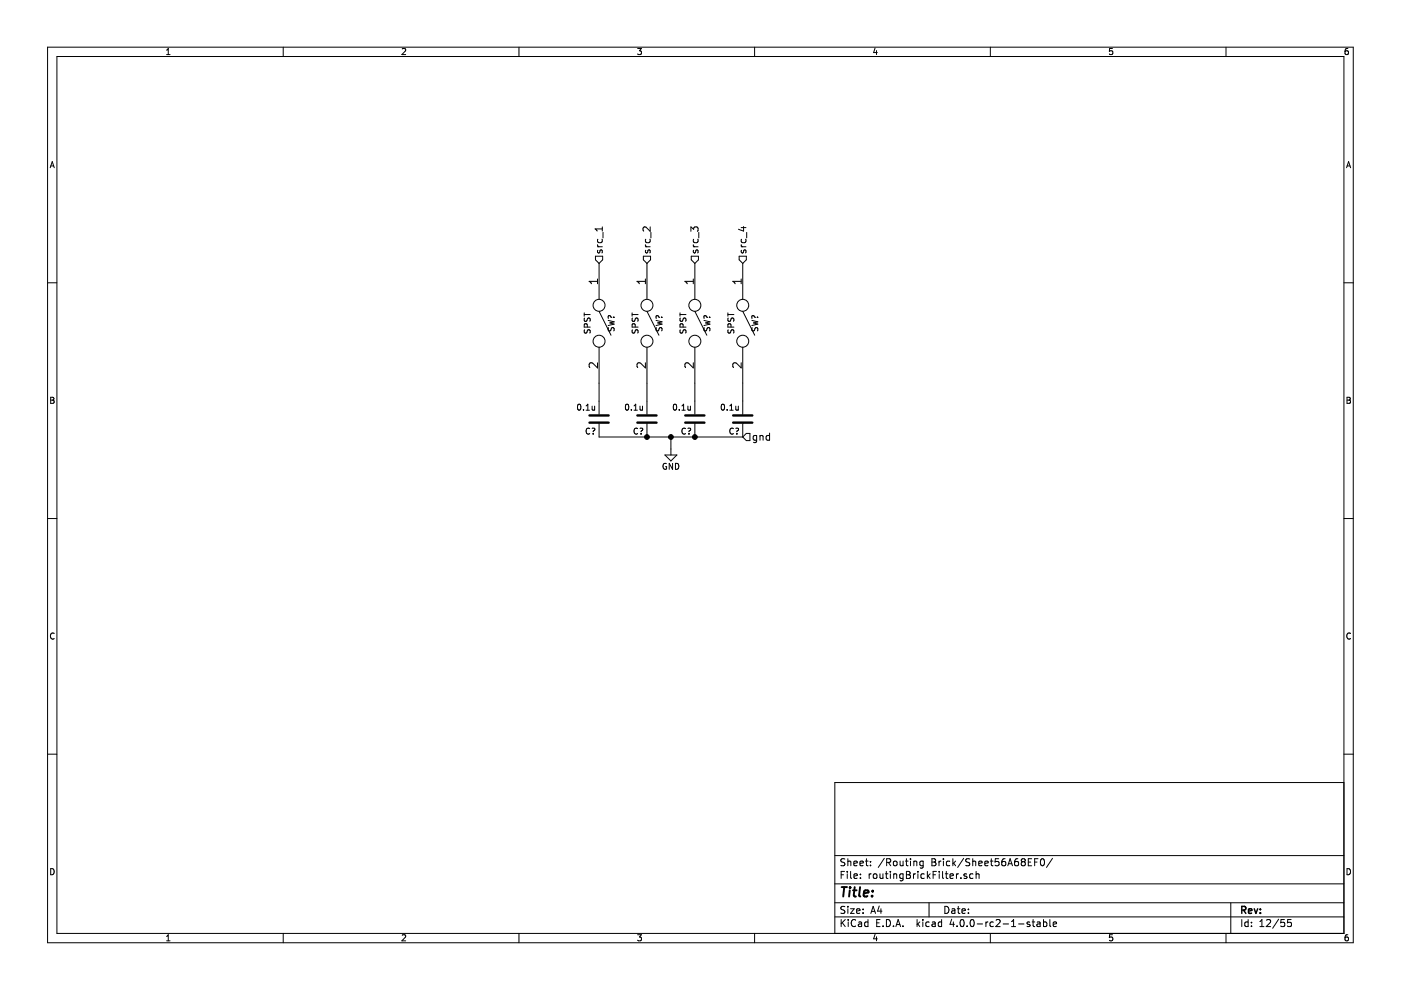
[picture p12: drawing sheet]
<svg xmlns="http://www.w3.org/2000/svg" width="297mm" height="210mm" viewBox="0 0 297 210" stroke-linecap="round" stroke-linejoin="round" font-family="sans-serif">
<g fill="none" stroke="#000" stroke-width=".21">
<path d="M10.1 10h276.8v189.9h-276.8zM12.1 12h272.8v185.9h-272.8zM35.3 11.6h.8M35.3 10.6l.4-.3v1.3M60 10v2M85.3 10.4l.5-.1 .2 .3-.8 1h.8M110 10v2M135.2 10.3h.8l-.4 .5h.3l.1 .2-.1 .4-.2 .2-.5-.2M160 10v2M185.5 10.2l-.3 .9h.8M185.8 10.7v.9M210 10v2"/>
<path d="M235.9 10.3h-.6l-.1 .6 .6-.1 .1 .5-.2 .3-.5-.2M259.9 10v2M285.8 10.3h-.4l-.2 .3v.7l.2 .3 .4-.2 .1-.4-.1-.2h-.4l-.2 .2M10.6 35.6l.5-1.3 .4 1.3M10.8 35.2h.6M285.5 35.6l.4-1.3 .5 1.3M285.6 35.2h.6M10.1 60h2M126.3 54.3h1.5v.8l-.8 .7-.7-.7zM126.7 51.9l.3 .4M126.7 59.1v1.1M126.7 59.7h-1.8l.5 .5"/>
<path d="M126.7 52.3h1M126.8 50.7l-.1 .5 .3 .3 .6-.2v-.6M126.8 53.1l-.1 .3 .2 .2h.2l.2-.5h.3v.5M127 55.8v7.7M127.7 48.1v.9M127.7 48.5h-1.5l.4 .5M127.9 49.3v1.1M136.4 54.3h1.5v.8l-.7 .7-.8-.7zM136.8 59.7h-1.7l.5 .5M136.8 51.9l.3 .4M136.8 59.1v1.1M136.8 52.3h1.1"/>
<path d="M136.9 50.7l-.1 .5 .3 .3 .7-.2v-.6M136.9 53.1l-.1 .3 .3 .2h.2l.1-.5h.4v.5M137.2 55.8v7.7M137.9 48.1v.9l-1.1-.9-.5 .3 .2 .6M138 49.3v1.1M146.5 49v-.9l.6 .5 .2-.5 .6 .1 .1 .2-.1 .6M146.6 54.3h1.5v.8l-.8 .7-.7-.7zM147 59.7h-1.8l.5 .5M147 51.9l.3 .4M147 59.1v1.1M147 52.3h1M147.1 50.7l-.1 .5 .3 .3 .6-.2v-.6"/>
<path d="M147.1 53.1l-.1 .3 .2 .2h.2l.2-.5h.3v.5M147.3 55.8v7.7M148.2 49.3v1.1M156.7 54.3h1.5v.8l-.7 .7-.8-.7zM157.1 59.7h-1.7l.5 .5M157.1 51.9l.4 .4M157.1 59.1v1.1M157.1 52.3h1.1M157.1 48.3h1.1M157.2 50.7l-.1 .5 .4 .3 .6-.2v-.6M157.2 53.1l-.1 .3 .3 .2h.2l.1-.5h.4v.5M157.5 55.8v7.7"/>
<path d="M157.7 48v1l-1.1-.4M158.3 49.3v1.1M284.9 60h2M123.9 66.3v.7M123.9 66.7h1.2M123.9 67.4v.6l.4 .1a.54 .54 0 0 1 .7-.6l.1 .2v.4M123.9 69.9v.6l.4 .1a.54 .54 0 0 1 .7-.6l.1 .1v.5M124.5 69.4l-.1-.7h-.4l-.1 .7h1.2M126.7 76.9v1.1l-1-1-.3-.1-.3 .1-.2 .2 .2 .7M127 66l2.6 5.1M127 73.6v14.2M128.9 67.9l1.3 .3-.9 .3 .9 .2-1.3 .3"/>
<path d="M129 69.5v.6h.4a.54 .54 0 0 1 .7-.6l.1 .2-.1 .5M129.7 67.3a.41 .41 0 0 0-.8-.2l.1 .4M130.1 67.3h.1M134 66.7h1.3M134 66.3v.7M134.1 67.4v.6l.4 .1M134.1 69.9v.6l.4 .1a.54 .54 0 0 1 .7-.6l.1 .1-.1 .5M134.6 68l.1-.4 .3-.2 .3 .3-.1 .4M134.6 68l-.1 .1M134.7 69.4l-.1-.7h-.5l-.1 .7h1.3M136.8 76.9v1.1l-1-1-.2-.1-.4 .1-.1 .2 .1 .7M137.2 66l2.5 5.1"/>
<path d="M137.2 73.6v14.2M139.1 67.9l1.3 .3-.9 .3 .9 .2-1.3 .3M139.1 69.5v.6h.5a.54 .54 0 0 1 .6-.6l.2 .2-.1 .5M139.9 67.3h-.1a.41 .41 0 0 0-.7-.2v.4M140.2 67.3h.2M144.2 66.7h1.2M144.2 66.3v.7M144.2 69.9v.6l.5 .1a.54 .54 0 0 1 .6-.6l.1 .1v.5M144.2 67.4v.6l.5 .1a.54 .54 0 0 1 .6-.6l.1 .2v.4M144.8 69.4v-.7h-.5l-.1 .7h1.2M147 76.9v1.1l-1-1-.3-.1-.3 .1-.2 .2 .2 .7M147.3 66l2.6 5.1"/>
<path d="M147.3 73.6v14.2M149.3 67.9l1.2 .3-.9 .3 .9 .2-1.2 .3M149.3 69.5v.6h.4a.54 .54 0 0 1 .7-.6l.1 .2-.1 .5M150 67.3a.41 .41 0 0 0-.7-.2v.4M150.4 67.3h.1M154.3 66.7h1.3M154.3 66.3v.7M154.4 69.9v.6l.4 .1a.54 .54 0 0 1 .7-.6l.1 .1-.1 .5M154.4 67.4v.6l.4 .1a.54 .54 0 0 1 .7-.6l.1 .2-.1 .4M155 69.4l-.1-.7h-.5l-.1 .7h1.3M157.1 76.9v1.1l-1-1-.2-.1-.4 .1-.1 .2 .1 .7M157.5 66l2.5 5.1"/>
<path d="M157.5 73.6v14.2M159.4 67.9l1.3 .3-.9 .3 .9 .2-1.3 .3M159.5 69.5v.6h.4a.54 .54 0 0 1 .6-.6l.2 .2-.1 .5M160.2 67.3h-.1a.41 .41 0 0 0-.7-.2l.1 .4M160.5 67.3h.2M10.7 84.2h.5l.2 .3-.2 .3 .3 .3-.2 .4h-.6zM10.7 84.8h.5M122.5 85.8l.2-.1a.67 .67 0 0 1 .5 .6 .67 .67 0 0 1-.5 .7l-.3-.5zM123.7 86.8v.2M124.3 87h.7M124.3 86.1l.3-.4v1.3M125 90.9a.56 .56 0 0 0-.7 .5 .56 .56 0 0 0 .7 .5"/>
<path d="M125.5 86.1l.1 .8 .3 .1 .2-.2M125.5 90.8h.4a.41 .41 0 0 1-.1 .7v.1M125.8 91.9v.1M126.1 86.1v.9M127 89.9v2.8h30.5M132.7 85.8l.2-.1a.67 .67 0 0 1 .4 .6 .67 .67 0 0 1-.4 .7l-.3-.5zM133.9 86.8v.2M134.4 87h.7M134.4 86.1l.4-.4v1.3M135.2 90.9a.56 .56 0 0 0-.8 .5 .56 .56 0 0 0 .8 .5M135.7 90.8h.4a.41 .41 0 0 1-.2 .7v.1M135.7 86.1v.8l.4 .1 .1-.2"/>
<path d="M135.9 91.9v.1M136.2 86.1v.9M137.2 89.9v2.8M141 96.5h2.5l-1.3 1.2zM141.3 98.3a.59 .59 0 0 0-.7 .6 .59 .59 0 0 0 .7 .5v-.4h-.2M142.2 92.7v3.8M142.6 98.2v1.3l-.7-1.3v1.3M142.9 85.8l.1-.1a.67 .67 0 0 1 .5 .6 .67 .67 0 0 1-.5 .7l-.2-.5zM143.2 98.2a.64 .64 0 0 1 .7 .7 .64 .64 0 0 1-.7 .6zM144 86.8v.2M144.6 87h.7M144.6 86.1l.3-.4v1.3"/>
<path d="M145.3 90.9a.56 .56 0 0 0-.7 .5 .56 .56 0 0 0 .7 .5M145.8 90.8h.5a.41 .41 0 0 1-.2 .7v.1M145.8 86.1l.1 .8 .3 .1 .2-.2M146.1 91.9v.1M146.4 86.1v.9M147.3 89.9v2.8M153 85.8l.2-.1a.67 .67 0 0 1 .4 .6 .67 .67 0 0 1-.4 .7l-.3-.5zM154.2 86.8v.2M154.7 87h.7M154.7 86.1l.4-.4v1.3M155.5 90.9a.56 .56 0 0 0-.8 .5 .56 .56 0 0 0 .8 .5M156 90.8h.4a.41 .41 0 0 1-.2 .7v.1"/>
<path d="M156 86.1l.1 .8 .3 .1 .1-.2M156.2 91.9v.1M156.5 86.1v.9M157.5 89.9v2.8M158.2 91.9h.8v1.5h-.8l-.7-.7zM160.4 92.3v1.3l-.3 .3-.3-.1M160.4 92.4l-.4-.1-.3 .3 .1 .7h.6M161.1 92.5l.1-.1a.36 .36 0 0 1 .6 .2v.7M161.1 92.3v1M163.2 92.4l-.5-.1-.3 .3 .2 .7h.6M163.2 91.8v1.5M285.6 84.2h.4l.3 .3-.3 .3 .3 .3-.2 .4h-.5z"/>
<path d="M285.6 84.8h.4M10.1 109.9h2M284.9 109.9h2M11.5 134.3a.58 .58 0 0 0-.8 .5 .58 .58 0 0 0 .8 .6M286.3 134.3a.58 .58 0 0 0-.8 .5 .58 .58 0 0 0 .8 .6M10.1 159.9h2M284.9 159.9h2M284.9 165.9h-107.9v32M10.7 184.2a.65 .65 0 0 1 .8 .6 .65 .65 0 0 1-.8 .7zM35.3 198.5l.4-.3v1.3M35.3 199.5h.8M60 197.9v2"/>
<path d="M85.3 198.3l.5-.1 .2 .3-.8 1h.8M110 197.9v2M135.2 198.2h.8l-.4 .5h.3l.1 .2-.1 .5-.2 .1-.5-.1M160 197.9v2M177 194.4h107.9M177 191.4h107.9M177 187.4h107.9M177 181.4h107.9M178.3 185.5h.6M178.3 195v1.5M178.5 195.6l.7 .9M179.1 184.8h-.8v1.5"/>
<path d="M179.1 192.2h-.6l-.2 .2v.4l.8 .3v.4l-.2 .2-.6-.1M179.1 182.1h-.6l-.2 .2v.3l.8 .4v.4l-.2 .2-.6-.1M179.2 195l-.9 .8M179.6 184.8v.1M179.6 185.3v1M179.8 182.1v1.5M179.8 192.2v.1M179.8 192.7v1M179.8 182.7l.2-.1h.3l.1 1M179.8 195v.1M179.8 195.5v1M180.3 192.7h.8l-.8 1h.8"/>
<path d="M180.3 184.8v1.3l.3 .2M181 183.1l.7-.2v-.3h-.4l-.3 .2 .1 .7h.6M181.1 185.8l.7-.2-.1-.3h-.4l-.2 .2v.7h.6M181.4 195.1a.71 .71 0 0 0-1 .5 .71 .71 0 0 0 .7 .9l.3-.2M181.6 193.2l.7-.2v-.2l-.5-.1-.2 .2 .1 .7h.6M182 195.5h.6l.1 1M182.3 183.1l.7-.2v-.3h-.4l-.3 .2 .1 .7h.6M182.4 186.1v.2M182.4 185.3v.2M182.7 195.8l-.7 .3 .2 .4 .5-.1M183 193.5v.2M183 192.8v.1"/>
<path d="M183.5 182.6h.6M183.7 182.1v1.3l.4 .2M184 195.5h-.4l-.3 .2 .1 .6 .2 .2 .4-.1M184 195v1.5M184.3 185.3v1M184.6 182.6v.2M184.6 183.4v.2M184.6 193.7l.5-1.5 .5 1.5M184.7 185.3l-.4 .2M184.8 193.2h.7M185.2 185.4l.2-.1 .5 .1v.6l-.1 .2-.4 .1-.2-.2zM185.5 198.1l-.3 .9h.8"/>
<path d="M185.8 198.6v.9M185.9 195.7h.5M186.4 192.1l-.3 1.1h.9M186.6 185.3v.9l.4 .1 .2-.2M186.6 195h-.7v1.5h.7M186.8 192.7v1M187.2 185.3v1M187.2 196.3v.2M187.5 182l-1.3 1.9M187.7 185.3h.6M187.9 184.8v1.3l.4 .2M187.9 195a.76 .76 0 0 1 .9 .7 .76 .76 0 0 1-.9 .8z"/>
<path d="M188 182.9l.7-.1 .2-.2-.1-.4-.2-.1h-.6v1.5M188.3 182.9l.6 .7M188.8 184.8v.1M188.8 185.3v1M189.4 196.3v.2M189.5 185.4l.2-.1h.4v1M189.5 182.7l.2-.1 .4 .1 .1 .6-.1 .2-.4 .1-.2-.2zM189.5 185.3v1M189.9 196.5l.5-1.5 .5 1.5M190.1 196h.7M190.8 182.6l.1 .9 .4 .1 .2-.2M191.4 196.3v.2"/>
<path d="M191.5 185.3h-.5l-.2 .2v.6l.2 .2 .5-.1M191.5 182.6v1M191.5 185.3l-.1 1.3-.2 .2-.4-.1M192 182.6h.5M192.2 185.5h.5M192.2 184.8h.5l.3 .2-.3 .5 .3 .1v.4l-.2 .3h-.6zM192.2 182.1v1.3l.3 .2M193 182.1v.1M193 182.6v1M193.7 185.3v1M193.8 182.7l.2-.1h.3l.1 1M193.8 182.6v1"/>
<path d="M194.1 185.3l-.4 .2M194.4 195v1.5M194.6 195.9l.4 .6M194.6 184.8v.1M194.6 185.3v1M195 195.5l-.6 .5M195.7 195v.1M195.7 195.5v1M195.7 182.6v1.3l-.2 .2-.4-.1M195.7 182.6h-.4l-.3 .3 .1 .5 .2 .2 .4-.1M196 185.3h-.5l-.3 .2 .1 .6 .2 .2 .5-.1M196.6 184.8v1.5"/>
<path d="M196.8 185.7l.4 .6M197 191.4v3M197 195.5h-.4l-.3 .2 .1 .6 .2 .2 .4-.1M197.2 185.3l-.6 .5M197.6 182.1h.5l.3 .2-.3 .5 .3 .1v.4l-.2 .3h-.6zM197.6 182.8h.5M197.7 195.5h.5l.1 1M197.8 185.5h.5M198.3 195.8l-.7 .3 .2 .4 .5-.1M198.5 184.8h-.7v1.5M199.1 182.6v1M199.1 184.8v.1"/>
<path d="M199.1 185.3v1M199.5 182.6l-.4 .3M199.6 195.5h-.4l-.3 .2 .1 .6 .2 .2 .4-.1M199.6 195v1.5M199.8 184.8v1.3l.2 .2M200 182.1v.1M200 182.6v1M200.3 192.2a.76 .76 0 0 1 .9 .7 .76 .76 0 0 1-.9 .8zM200.4 185.3h.6M200.6 184.8v1.3l.4 .2M201.4 182.6h-.5l-.2 .3v.5l.2 .2 .5-.1M201.4 185.8l.7-.2v-.3h-.5l-.2 .2 .1 .7h.6"/>
<path d="M201.8 194.9l-.4 1.1h1M201.8 192.8h.6l.1 .9M202 182.1v1.5M202.1 195.5v1M202.2 183l.4 .6M202.5 193l-.8 .3 .3 .4 .5-.1M202.6 182.6l-.6 .5M202.8 185.3v1M202.9 196.3v.2M203 192.7h.5M203.2 192.2v1.3l.3 .2M203.2 185.3l-.4 .2"/>
<path d="M203.7 195.1l.2-.1a.8 .8 0 0 1 .5 .7 .8 .8 0 0 1-.5 .8l-.3-.6zM203.7 186.1v.2M204 193.2l.7-.2-.1-.2-.4-.1-.2 .2v.7h.6M204.3 182l-1.3 1.9M204.9 185.3h-.3l-.2 .2v.2l.5 .1v.4h-.5M205 196.3v.2M205.3 193.5v.2M205.3 192.8v.1M205.6 182.1h-.6l-.3 .2 .1 .3 .7 .4v.4l-.2 .2-.6-.1M205.9 195h.1a.8 .8 0 0 1 .6 .7 .8 .8 0 0 1-.6 .8 .97 .97 0 0 1-.1-1.5zM206.2 182.7l.2-.1h.4l.1 1M206.2 182.1v1.5"/>
<path d="M206.3 185.3h-.4l-.3 .2 .1 .6 .2 .2 .4-.1M207 185.4l.2-.1h.3l.1 1M207 184.8v1.5M207.2 195.9h1.1M207.5 183.1l.7-.2v-.3h-.5l-.2 .2 .1 .7h.6M208.8 183.1l.7-.2v-.3h-.5l-.2 .2 .1 .7h.6M209 195.5v1M209.5 195.5l-.5 .2M210 197.9v2M210 182.6h.5M210.2 182.1v1.3l.3 .2M210.6 195.5h-.4l-.3 .2 .1 .6 .2 .2 .4-.1"/>
<path d="M211.2 195.1l.6-.1 .3 .4-1 1.1h1M211.8 182.1h-.8v.7l.7-.1 .1 .2v.5l-.3 .2-.5-.2M212.7 195.9h1.1M213.1 182.1h-.4a1.11 1.11 0 0 0-.2 1.4l.5 .1 .2-.2v-.5l-.2-.3-.5 .1-.1 .2M213.7 183.6l.5-1.5 .5 1.5M213.8 183.1h.7M214.5 196.5h.8M214.5 195.4l.4-.4v1.5M215.8 182.1h-.4a1.11 1.11 0 0 0-.1 1.4l.4 .1 .2-.2 .1-.5-.3-.3-.4 .1-.2 .2M216 195.9h1.1M216.8 182.7l-.3 .3v.3l.3 .3h.3l.3-.3v-.3l-.3-.3M216.8 182.7l-.3-.3 .3-.3h.3l.3 .2-.3 .4"/>
<path d="M216.8 182.7h.3M218 182.8h.5M218.3 195.5h-.3l-.3 .2 .1 .2 .5 .1v.4h-.6M218.7 182.1h-.7v1.5h.7M218.8 195.5h.6M219 195v1.3l.4 .2M219.4 182.8h.5M219.9 195.5h.6v1M220.1 182.1h-.7v1.5M220.5 195.8l-.7 .3 .3 .4 .4-.1M220.7 182.2l.2-.1a.8 .8 0 0 1 .6 .7 .8 .8 0 0 1-.6 .8l-.3-.6zM221.2 195.5h.5l.3 .2-.2 .7h-.6"/>
<path d="M221.2 195v1.5M222.6 195v1.3l.2 .2M223.1 182l-1.2 1.9M223.3 196l.7-.2v-.3h-.5l-.2 .2 .1 .7h.6M235.9 198.2h-.6l-.1 .6 .6-.1 .1 .5-.2 .3-.5-.1M259.9 197.9v2M260.9 191.4v6.5M263.3 195v1.5M264.6 195.5h-.4l-.3 .2 .1 .6 .2 .2 .4-.1M264.6 195v1.5M265.3 196.3v.2M265.3 195.5v.2"/>
<path d="M267.1 196.5h.9M267.1 195.4l.4-.4v1.5M268.5 195.1l.6-.1 .3 .4-.9 1.1h.9M271.1 194.9l-1.3 1.9M272.3 195h-.7l-.1 .7 .7-.1 .2 .2-.1 .5-.2 .2-.6-.2M273.7 195h-.7v.7l.7-.1 .1 .2-.1 .5-.2 .2-.5-.2M285.6 184.2a.65 .65 0 0 1 .7 .6 .65 .65 0 0 1-.7 .7zM285.8 198.2h-.4l-.2 .3v.7l.2 .3 .4-.1 .1-.5-.1-.2h-.4l-.2 .2"/>
<circle cx="127" cy="64.7" r="1.27"/>
<circle cx="127" cy="72.3" r="1.27"/>
<circle cx="137.2" cy="64.7" r="1.27"/>
<circle cx="137.2" cy="72.3" r="1.27"/>
<circle cx="147.3" cy="64.7" r="1.27"/>
<circle cx="147.3" cy="72.3" r="1.27"/>
<circle cx="157.5" cy="64.7" r="1.27"/>
<circle cx="157.5" cy="72.3" r="1.27"/>
</g>
<path d="M125 88.1h4M125 89.6h4M135.1 88.1h4.1M135.1 89.6h4.1M145.3 88.1h4.1M145.3 89.6h4.1M155.4 88.1h4.1M155.4 89.6h4.1" fill="none" stroke="#000" stroke-width=".51"/>
<g fill="#000" stroke="#000" stroke-width=".21">
<circle cx="137.2" cy="92.7" r=".51"/>
<circle cx="142.2" cy="92.7" r=".51"/>
<circle cx="147.3" cy="92.7" r=".51"/>
</g>
<path d="M263.3 193l.7-.1 .1-.2v-.4l-.2-.1h-.6v1.5M263.6 193l.5 .7M264.7 193.2l.7-.2v-.2l-.5-.1-.2 .2 .1 .7h.6M265.9 192.7l.4 1 .4-1M267.2 193.5v.2M267.2 192.8v.1" fill="none" stroke="#000" stroke-width=".3"/>
<path d="M178.4 188.1h1.2M179 188.1l-.2 2M180.2 188.8l-.2 1.3M180.2 188.1v.2M180.2 188.1l.1 .1-.1 .1M180.9 188.8h.7M181.2 188.1l-.2 1.7 .1 .2 .4 .1M182.4 188.1l-.2 1.7 .2 .3M183.1 189.4l1-.2v-.4h-.8l-.2 1 .2 .3 .6-.1M184.9 189.9v.2M185 188.8v.2M185 188.8l-.1 .1 .1 .1" fill="none" stroke="#000" stroke-width=".41"/>
</svg>
